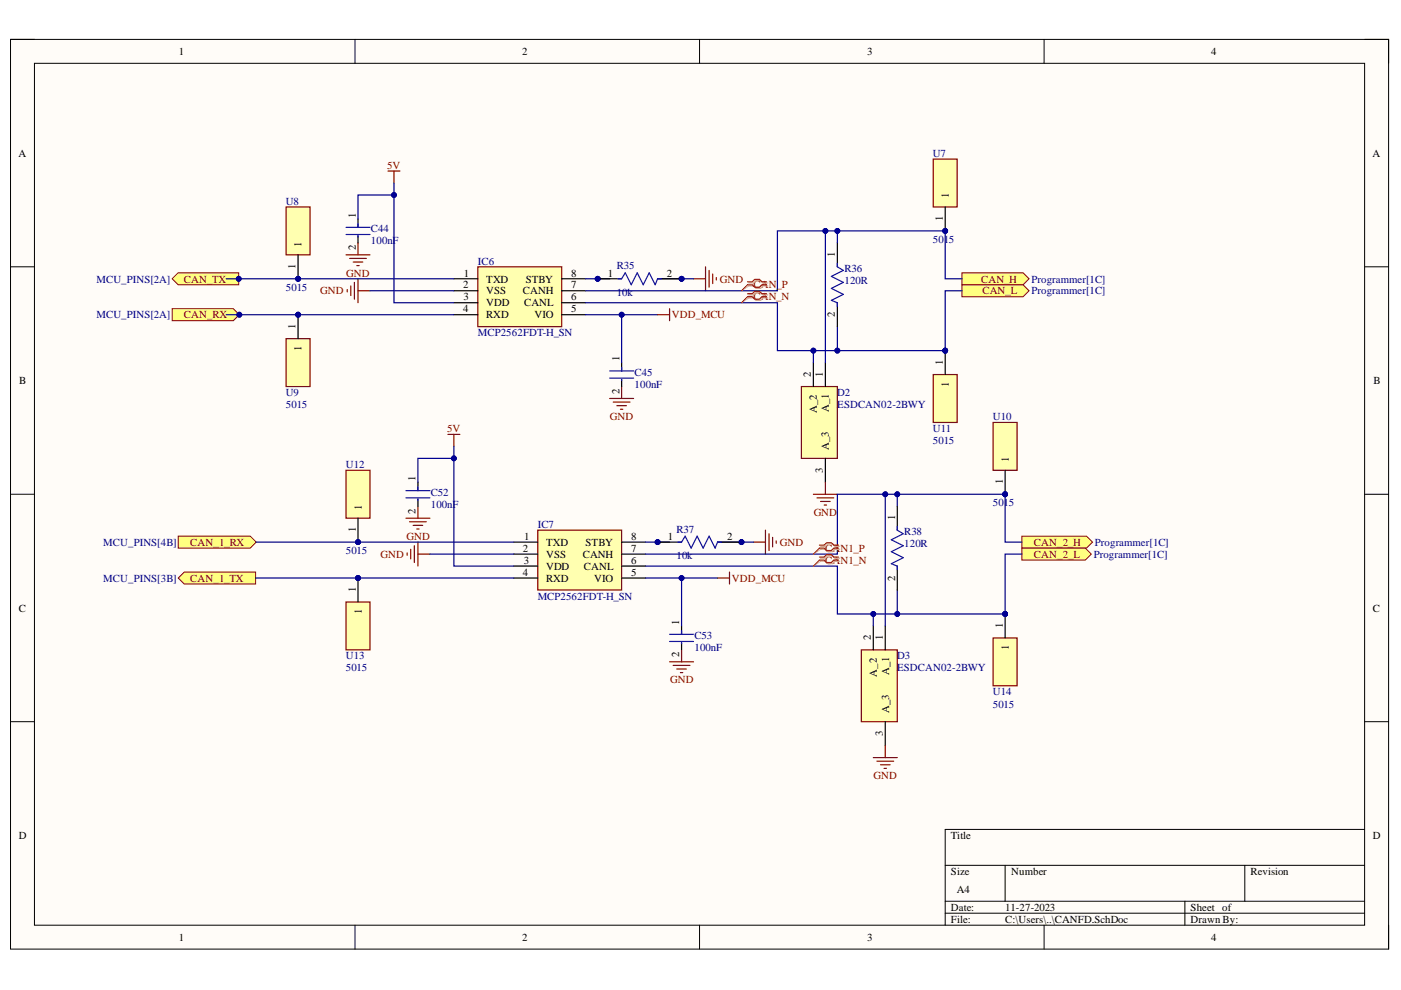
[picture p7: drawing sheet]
<svg xmlns="http://www.w3.org/2000/svg" width="297mm" height="210mm" viewBox="0 0 297 210" stroke-linecap="round" stroke-linejoin="round" font-family="sans-serif">
<defs><g id="words">
<g font-size="2.3">
<text x="37.9" y="11.7">1</text>
<text x="110.7" y="11.7">2</text>
<text x="183.9" y="11.7">3</text>
<text x="256.8" y="11.7">4</text>
<text x="3.9" y="33.3">A</text>
<text x="291" y="33.3">A</text>
<text x="75.4" y="46.1" transform="rotate(-90 75.4 46.1)">1</text>
<text x="199.9" y="46.8" transform="rotate(-90 199.9 46.8)">1</text>
<text x="201.2" y="42.1" transform="rotate(-90 201.2 42.1)">1</text>
<text x="63.9" y="52.3" transform="rotate(-90 63.9 52.3)">1</text>
<text x="75.4" y="53.1" transform="rotate(-90 75.4 53.1)">2</text>
<text x="62.7" y="56.9" transform="rotate(-90 62.7 56.9)">1</text>
<text x="98.4" y="58.6">1</text>
<text x="103.1" y="59.9">TXD</text>
<text x="111.5" y="59.9">STBY</text>
<text x="121.1" y="58.6">8</text>
<text x="128.9" y="58.6">1</text>
<text x="141.4" y="58.6">2</text>
<text x="177" y="54.6" transform="rotate(-90 177 54.6)">1</text>
<text x="98.2" y="61.2">2</text>
<text x="98.3" y="63.7">3</text>
<text x="103.1" y="62.4">VSS</text>
<text x="103.1" y="65">VDD</text>
<text x="110.9" y="62.4">CANH</text>
<text x="111.1" y="65">CANL</text>
<text x="121.1" y="61.2">7</text>
<text x="121.1" y="63.7">6</text>
<text x="62.7" y="69.8" transform="rotate(-90 62.7 69.8)">1</text>
<text x="98.2" y="66.2">4</text>
<text x="103.1" y="67.5">RXD</text>
<text x="113.3" y="67.5">VIO</text>
<text x="121.1" y="66.2">5</text>
<text x="177" y="67.2" transform="rotate(-90 177 67.2)">2</text>
<text x="63.9" y="74.4" transform="rotate(-90 63.9 74.4)">1</text>
<text x="131.3" y="76.6" transform="rotate(-90 131.3 76.6)">1</text>
<text x="199.9" y="77.4" transform="rotate(-90 199.9 77.4)">1</text>
<text x="4.1" y="81.4">B</text>
<text x="131.3" y="83.5" transform="rotate(-90 131.3 83.5)">2</text>
<text x="171.9" y="79.9" transform="rotate(-90 171.9 79.9)">2</text>
<text x="174.5" y="79.9" transform="rotate(-90 174.5 79.9)">1</text>
<text x="201.2" y="82" transform="rotate(-90 201.2 82)">1</text>
<text x="291.2" y="81.4">B</text>
<text x="173.2" y="87.6" transform="rotate(-90 173.2 87.6)">A_2</text>
<text x="175.7" y="87.4" transform="rotate(-90 175.7 87.4)">A_1</text>
<text x="175.7" y="95.4" transform="rotate(-90 175.7 95.4)">A_3</text>
<text x="88.1" y="102" transform="rotate(-90 88.1 102)">1</text>
<text x="174.5" y="100.2" transform="rotate(-90 174.5 100.2)">3</text>
<text x="213.9" y="97.9" transform="rotate(-90 213.9 97.9)">1</text>
<text x="212.6" y="102.6" transform="rotate(-90 212.6 102.6)">1</text>
<text x="75.4" y="112.8" transform="rotate(-90 75.4 112.8)">1</text>
<text x="76.7" y="108.1" transform="rotate(-90 76.7 108.1)">1</text>
<text x="88.1" y="108.9" transform="rotate(-90 88.1 108.9)">2</text>
<text x="189.8" y="110.3" transform="rotate(-90 189.8 110.3)">1</text>
<text x="110.9" y="117">2</text>
<text x="111" y="119.5">3</text>
<text x="111.1" y="114.5">1</text>
<text x="115.8" y="115.7">TXD</text>
<text x="115.8" y="118.3">VSS</text>
<text x="123.6" y="118.3">CANH</text>
<text x="124.1" y="115.7">STBY</text>
<text x="133.8" y="114.5">8</text>
<text x="133.8" y="117">7</text>
<text x="133.8" y="119.5">6</text>
<text x="141.6" y="114.5">1</text>
<text x="154.2" y="114.5">2</text>
<text x="75.4" y="125.6" transform="rotate(-90 75.4 125.6)">1</text>
<text x="110.9" y="122.1">4</text>
<text x="115.8" y="120.8">VDD</text>
<text x="115.8" y="123.3">RXD</text>
<text x="123.8" y="120.8">CANL</text>
<text x="126" y="123.3">VIO</text>
<text x="133.8" y="122.1">5</text>
<text x="189.8" y="123.1" transform="rotate(-90 189.8 123.1)">2</text>
<text x="4" y="129.7">C</text>
<text x="76.7" y="130.3" transform="rotate(-90 76.7 130.3)">1</text>
<text x="291.1" y="129.7">C</text>
<text x="144" y="132.5" transform="rotate(-90 144 132.5)">1</text>
<text x="184.6" y="135.8" transform="rotate(-90 184.6 135.8)">2</text>
<text x="187.2" y="135.8" transform="rotate(-90 187.2 135.8)">1</text>
<text x="212.6" y="133.2" transform="rotate(-90 212.6 133.2)">1</text>
<text x="213.9" y="137.9" transform="rotate(-90 213.9 137.9)">1</text>
<text x="144" y="139.3" transform="rotate(-90 144 139.3)">2</text>
<text x="185.9" y="143.4" transform="rotate(-90 185.9 143.4)">A_2</text>
<text x="188.5" y="143.2" transform="rotate(-90 188.5 143.2)">A_1</text>
<text x="188.5" y="151.2" transform="rotate(-90 188.5 151.2)">A_3</text>
<text x="187.2" y="156" transform="rotate(-90 187.2 156)">3</text>
<text x="4" y="177.9">D</text>
<text x="201.6" y="177.9">Title</text>
<text x="291.1" y="177.9">D</text>
<text x="201.6" y="185.5">Size</text>
<text x="214.4" y="185.5">Number</text>
<text x="265.1" y="185.5">Revision</text>
<text x="202.9" y="189.3">A4</text>
<text x="201.6" y="193.1">Date:</text>
<text x="201.6" y="195.7">File:</text>
<text x="213.1" y="193.1">11-27-2023</text>
<text x="213.1" y="195.7">C:\Users\..\CANFD.SchDoc</text>
<text x="252.4" y="193.1">Sheet of</text>
<text x="252.4" y="195.7">Drawn By:</text>
<text x="37.9" y="199.5">1</text>
<text x="110.7" y="199.5">2</text>
<text x="183.9" y="199.5">3</text>
<text x="256.8" y="199.5">4</text>
</g>
<g font-size="2.3" fill="#800000">
<text x="82.1" y="35.8">5V</text>
<text x="39" y="59.9">CAN_TX</text>
<text x="73.4" y="58.6">GND</text>
<text x="152.6" y="59.9">GND</text>
<text x="208" y="59.9">CAN_H</text>
<text x="67.9" y="62.4">GND</text>
<text x="159.8" y="61.2">CAN_P</text>
<text x="159.8" y="63.7">CAN_N</text>
<text x="208.3" y="62.4">CAN_L</text>
<text x="39" y="67.5">CAN_RX</text>
<text x="142.4" y="67.5">VDD_MCU</text>
<text x="129.3" y="89.1">GND</text>
<text x="94.8" y="91.7">5V</text>
<text x="172.5" y="109.4">GND</text>
<text x="40.3" y="115.7">CAN_1_RX</text>
<text x="80.7" y="118.3">GND</text>
<text x="86.2" y="114.5">GND</text>
<text x="165.3" y="115.7">GND</text>
<text x="175" y="117">CA</text>
<text x="175" y="119.5">CAN1_N</text>
<text x="178.2" y="117">N1_P</text>
<text x="219.2" y="115.7">CAN_2_H</text>
<text x="219.2" y="118.3">CAN_2_L</text>
<text x="40.3" y="123.3">CAN_1_TX</text>
<text x="155.2" y="123.3">VDD_MCU</text>
<text x="142.1" y="144.9">GND</text>
<text x="185.2" y="165.2">GND</text>
</g>
<g font-size="2.3" fill="#000080">
<text x="197.8" y="33.3">U7</text>
<text x="60.6" y="43.4">U8</text>
<text x="78.7" y="49.3">C44</text>
<text x="78.7" y="51.8">100nF</text>
<text x="197.8" y="51.5">5015</text>
<text x="20.5" y="59.9">MCU_PINS[2A]</text>
<text x="101.3" y="56.1">IC6</text>
<text x="130.7" y="57.1">R35</text>
<text x="179" y="57.6">R36</text>
<text x="218.7" y="59.9">Programmer[1C]</text>
<text x="60.6" y="61.7">5015</text>
<text x="130.7" y="62.7">10k</text>
<text x="179" y="60.2">120R</text>
<text x="218.7" y="62.4">Programmer[1C]</text>
<text x="20.5" y="67.5">MCU_PINS[2A]</text>
<text x="101.3" y="71.3">MCP2562FDT-H_SN</text>
<text x="60.6" y="84">U9</text>
<text x="134.6" y="79.7">C45</text>
<text x="134.6" y="82.2">100nF</text>
<text x="177.5" y="84">D2</text>
<text x="60.6" y="86.5">5015</text>
<text x="177.5" y="86.5">ESDCAN02-2BWY</text>
<text x="210.5" y="89.1">U10</text>
<text x="197.8" y="91.7">U11</text>
<text x="197.8" y="94.2">5015</text>
<text x="73.3" y="99.3">U12</text>
<text x="91.3" y="105.1">C52</text>
<text x="91.3" y="107.6">100nF</text>
<text x="210.5" y="107.4">5015</text>
<text x="114" y="111.9">IC7</text>
<text x="143.4" y="113">R37</text>
<text x="191.7" y="113.5">R38</text>
<text x="21.9" y="115.7">MCU_PINS[4B]</text>
<text x="73.3" y="117.5">5015</text>
<text x="143.4" y="118.5">10k</text>
<text x="191.7" y="116">120R</text>
<text x="231.9" y="118.3">Programmer[1C]</text>
<text x="232.1" y="115.7">Programmer[1C]</text>
<text x="21.9" y="123.3">MCU_PINS[3B]</text>
<text x="114" y="127.1">MCP2562FDT-H_SN</text>
<text x="147.2" y="135.5">C53</text>
<text x="73.3" y="139.8">U13</text>
<text x="73.3" y="142.4">5015</text>
<text x="147.2" y="138">100nF</text>
<text x="190.2" y="139.8">D3</text>
<text x="190.2" y="142.4">ESDCAN02-2BWY</text>
<text x="210.5" y="147.4">U14</text>
<text x="210.5" y="150">5015</text>
</g>
</g></defs>
<path d="M2.2 8.4h292.2v192.8h-292.2z" fill-rule="evenodd" fill="#fffcf8"/>
<path d="M2.2 8.4h292.2v192.8h-292.2z" fill="none" stroke="#000" stroke-width=".21"/>
<path d="M7.3 13.4h282v182.8h-282z" fill-rule="evenodd" fill="#fffcf8"/>
<g fill="none" stroke="#000" stroke-width=".21">
<path d="M2.2 8.3h5.1M7.3 13.4h282v182.8h-282zM75.3 8.3v5.1M148.3 8.3v5.1M221.4 8.4v5M289.3 8.4h5.1v5M2.2 56.6h5.1M289.3 56.6h5.1M2.2 104.8h5.1M289.3 104.8h5.1M2.2 153h5.1M289.3 153h5.1"/>
<path d="M289.3 175.9h-88.9v20.3M75.3 196.2v5M148.3 196.2v5M200.4 183.5h88.9M200.4 191.1h88.9M200.4 193.6h88.9M213.1 183.5v7.6M221.4 196.2v5M251.2 191.1v5.1M263.9 183.5v7.6M294.4 196.2v5"/>
</g>
<path d="M101.3 56.6h17.8v12.7h-17.8z" fill-rule="evenodd" fill="#ffffb0"/>
<path d="M101.3 56.6h17.8v12.7h-17.8z" fill="none" stroke="#800000" stroke-width=".25"/>
<path d="M96.2 59.1h5.1M119.1 59.1h5.1M96.2 61.6h5.1M96.2 64.2h5.1M96.2 66.7h5.1M119.1 61.6h5.1M119.1 64.2h5.1M119.1 66.7h5.1" fill="none" stroke="#000" stroke-width=".25"/>
<path d="M36.5 59.1l1.3-1.3h12.8v2.6h-12.8z" fill-rule="evenodd" fill="#ffff80"/>
<path d="M36.5 59.1l1.3-1.3h12.8v2.6h-12.8z" fill="none" stroke="#800000" stroke-width=".21"/>
<circle cx="50.6" cy="59.1" r=".51" fill="#000080"/>
<circle cx="50.6" cy="59.1" r=".51" fill="none" stroke="#000080" stroke-width=".21"/>
<path d="M36.5 65.5h13l1.2 1.2-1.2 1.3h-13z" fill-rule="evenodd" fill="#ffff80"/>
<path d="M36.5 65.5h13l1.2 1.2-1.2 1.3h-13z" fill="none" stroke="#800000" stroke-width=".21"/>
<circle cx="50.7" cy="66.7" r=".51" fill="#000080"/>
<circle cx="50.7" cy="66.7" r=".51" fill="none" stroke="#000080" stroke-width=".21"/>
<g fill="none" stroke="#800000" stroke-width=".25">
<path d="M82.3 36.3h2.5M83.5 36.3v2.5M75.1 59.9v3.5M75.9 59.1v5.1M147 59.1h2.6M149.6 56.6v5M150.3 57.3v3.6M151.1 58.1v2M151.9 58.9v.5M73.6 61.4v.5M74.4 60.6v2.1M75.9 61.6h2.5"/>
<path d="M129.3 84.5h5M130 85.2h3.6M130.8 86h2M131.5 86.8h.6M131.8 82v2.5"/>
</g>
<path d="M169.9 82h7.6v15.2h-7.6z" fill-rule="evenodd" fill="#ffffb0"/>
<path d="M169.9 82h7.6v15.2h-7.6zM172.4 104.8h5.1M173.2 105.6h3.6M174 106.3h2M174.7 107.1h.6M175 102.3v2.5" fill="none" stroke="#800000" stroke-width=".25"/>
<path d="M172.4 76.9v5.1M175 76.9v5.1M175 97.2v5.1" fill="none" stroke="#000" stroke-width=".25"/>
<circle cx="200.4" cy="49" r=".51" fill="#000080"/>
<circle cx="200.4" cy="49" r=".51" fill="none" stroke="#000080" stroke-width=".21"/>
<path d="M197.9 33.7h5v10.2h-5z" fill-rule="evenodd" fill="#ffffb0"/>
<path d="M197.9 33.7h5v10.2h-5z" fill="none" stroke="#800000" stroke-width=".25"/>
<path d="M200.4 43.9v5.1" fill="none" stroke="#000" stroke-width=".25"/>
<circle cx="200.4" cy="49" r=".51" fill="#000080"/>
<circle cx="200.4" cy="49" r=".51" fill="none" stroke="#000080" stroke-width=".21"/>
<circle cx="200.4" cy="74.3" r=".51" fill="#000080"/>
<circle cx="200.4" cy="74.3" r=".51" fill="none" stroke="#000080" stroke-width=".21"/>
<path d="M197.9 79.4h5v10.2h-5z" fill-rule="evenodd" fill="#ffffb0"/>
<path d="M197.9 79.4h5v10.2h-5z" fill="none" stroke="#800000" stroke-width=".25"/>
<path d="M200.4 74.3v5.1" fill="none" stroke="#000" stroke-width=".25"/>
<circle cx="200.4" cy="74.3" r=".51" fill="#000080"/>
<circle cx="200.4" cy="74.3" r=".51" fill="none" stroke="#000080" stroke-width=".21"/>
<circle cx="63.2" cy="59.1" r=".51" fill="#000080"/>
<circle cx="63.2" cy="59.1" r=".51" fill="none" stroke="#000080" stroke-width=".21"/>
<path d="M60.7 43.9h5v10.1h-5z" fill-rule="evenodd" fill="#ffffb0"/>
<path d="M60.7 43.9h5v10.1h-5z" fill="none" stroke="#800000" stroke-width=".25"/>
<path d="M63.2 54v5.1" fill="none" stroke="#000" stroke-width=".25"/>
<circle cx="63.2" cy="59.1" r=".51" fill="#000080"/>
<circle cx="63.2" cy="59.1" r=".51" fill="none" stroke="#000080" stroke-width=".21"/>
<circle cx="63.2" cy="66.7" r=".51" fill="#000080"/>
<circle cx="63.2" cy="66.7" r=".51" fill="none" stroke="#000080" stroke-width=".21"/>
<path d="M60.7 71.8h5v10.2h-5z" fill-rule="evenodd" fill="#ffffb0"/>
<path d="M60.7 71.8h5v10.2h-5z" fill="none" stroke="#800000" stroke-width=".25"/>
<path d="M63.2 66.7v5.1" fill="none" stroke="#000" stroke-width=".25"/>
<circle cx="63.2" cy="66.7" r=".51" fill="#000080"/>
<circle cx="63.2" cy="66.7" r=".51" fill="none" stroke="#000080" stroke-width=".21"/>
<path d="M73.4 54h5M74.1 54.8h3.6M74.9 55.6h2M75.6 56.3h.6M75.9 51.5v2.5" fill="none" stroke="#800000" stroke-width=".25"/>
<path d="M37.8 122.6l1.3-1.3h15.1v2.5h-15.1z" fill-rule="evenodd" fill="#ffff80"/>
<path d="M37.8 122.6l1.3-1.3h15.1v2.5h-15.1z" fill="none" stroke="#800000" stroke-width=".21"/>
<path d="M37.8 113.7h15.3l1.2 1.2-1.2 1.3h-15.3z" fill-rule="evenodd" fill="#ffff80"/>
<path d="M37.8 113.7h15.3l1.2 1.2-1.2 1.3h-15.3z" fill="none" stroke="#800000" stroke-width=".21"/>
<path d="M114 112.4h17.8v12.7h-17.8z" fill-rule="evenodd" fill="#ffffb0"/>
<g fill="none" stroke="#800000" stroke-width=".25">
<path d="M95 92.1h2.5M96.2 92.1v2.5M86.3 117.2v.5M87.1 116.5v2M87.8 115.7v3.6M88.6 114.9v5.1M88.6 117.5h2.6M114 112.4h17.8v12.7h-17.8zM159.7 114.9h2.6M162.3 112.4v5.1M163.1 113.2v3.5M163.8 113.9v2.1"/>
<path d="M164.6 114.7v.5M144.5 137.8v2.5M142 140.3h5M142.7 141.1h3.6M143.5 141.8h2M144.3 142.6h.5"/>
</g>
<path d="M108.9 114.9h5.1M108.9 117.5h5.1M131.8 114.9h5.1M131.8 117.5h5.1M108.9 120h5.1M108.9 122.6h5.1M131.8 120h5.1M131.8 122.6h5.1" fill="none" stroke="#000" stroke-width=".25"/>
<path d="M182.6 137.8h7.6v15.2h-7.6z" fill-rule="evenodd" fill="#ffffb0"/>
<path d="M182.6 137.8h7.6v15.2h-7.6zM187.7 158.1v2.5M185.2 160.6h5M185.9 161.4h3.6M186.7 162.2h2M187.4 162.9h.5" fill="none" stroke="#800000" stroke-width=".25"/>
<path d="M185.2 132.7v5.1M187.7 132.7v5.1M187.7 153v5.1" fill="none" stroke="#000" stroke-width=".25"/>
<circle cx="213.1" cy="104.8" r=".51" fill="#000080"/>
<circle cx="213.1" cy="104.8" r=".51" fill="none" stroke="#000080" stroke-width=".21"/>
<path d="M210.6 89.6h5v10.1h-5z" fill-rule="evenodd" fill="#ffffb0"/>
<path d="M210.6 89.6h5v10.1h-5z" fill="none" stroke="#800000" stroke-width=".25"/>
<path d="M213.1 99.7v5.1" fill="none" stroke="#000" stroke-width=".25"/>
<circle cx="213.1" cy="104.8" r=".51" fill="#000080"/>
<circle cx="213.1" cy="104.8" r=".51" fill="none" stroke="#000080" stroke-width=".21"/>
<circle cx="213.1" cy="130.2" r=".51" fill="#000080"/>
<circle cx="213.1" cy="130.2" r=".51" fill="none" stroke="#000080" stroke-width=".21"/>
<path d="M210.6 135.3h5v10.1h-5z" fill-rule="evenodd" fill="#ffffb0"/>
<path d="M210.6 135.3h5v10.1h-5z" fill="none" stroke="#800000" stroke-width=".25"/>
<path d="M213.1 130.2v5.1" fill="none" stroke="#000" stroke-width=".25"/>
<circle cx="213.1" cy="130.2" r=".51" fill="#000080"/>
<circle cx="213.1" cy="130.2" r=".51" fill="none" stroke="#000080" stroke-width=".21"/>
<circle cx="75.9" cy="114.9" r=".51" fill="#000080"/>
<circle cx="75.9" cy="114.9" r=".51" fill="none" stroke="#000080" stroke-width=".21"/>
<path d="M73.4 99.7h5v10.2h-5z" fill-rule="evenodd" fill="#ffffb0"/>
<path d="M73.4 99.7h5v10.2h-5z" fill="none" stroke="#800000" stroke-width=".25"/>
<path d="M75.9 109.9v5" fill="none" stroke="#000" stroke-width=".25"/>
<circle cx="75.9" cy="114.9" r=".51" fill="#000080"/>
<circle cx="75.9" cy="114.9" r=".51" fill="none" stroke="#000080" stroke-width=".21"/>
<circle cx="75.9" cy="122.6" r=".51" fill="#000080"/>
<circle cx="75.9" cy="122.6" r=".51" fill="none" stroke="#000080" stroke-width=".21"/>
<path d="M73.4 127.6h5v10.2h-5z" fill-rule="evenodd" fill="#ffffb0"/>
<path d="M73.4 127.6h5v10.2h-5z" fill="none" stroke="#800000" stroke-width=".25"/>
<path d="M75.9 122.6v5" fill="none" stroke="#000" stroke-width=".25"/>
<circle cx="75.9" cy="122.6" r=".51" fill="#000080"/>
<circle cx="75.9" cy="122.6" r=".51" fill="none" stroke="#000080" stroke-width=".21"/>
<path d="M86.1 109.9h5.1M86.8 110.6h3.6M87.6 111.4h2M88.4 112.2h.5M88.6 107.3v2.6" fill="none" stroke="#800000" stroke-width=".25"/>
<path d="M204 57.8h12.9l1.3 1.3-1.3 1.3h-12.9z" fill-rule="evenodd" fill="#ffff80"/>
<path d="M204 57.8h12.9l1.3 1.3-1.3 1.3h-12.9z" fill="none" stroke="#800000" stroke-width=".21"/>
<path d="M204 60.4h12.9l1.3 1.3-1.3 1.2h-12.9z" fill-rule="evenodd" fill="#ffff80"/>
<path d="M204 60.4h12.9l1.3 1.3-1.3 1.2h-12.9z" fill="none" stroke="#800000" stroke-width=".21"/>
<path d="M216.7 113.7h13.7l1.2 1.2-1.2 1.3h-13.7z" fill-rule="evenodd" fill="#ffff80"/>
<path d="M216.7 113.7h13.7l1.2 1.2-1.2 1.3h-13.7z" fill="none" stroke="#800000" stroke-width=".21"/>
<path d="M216.7 116.2h13.4l1.3 1.3-1.3 1.2h-13.4z" fill-rule="evenodd" fill="#ffff80"/>
<path d="M216.7 116.2h13.4l1.3 1.3-1.3 1.2h-13.4z" fill="none" stroke="#800000" stroke-width=".21"/>
<path d="M75.9 46.4v1.8M75.9 50v1.5" fill="none" stroke="#000" stroke-width=".25"/>
<path d="M73.4 48.2h5M73.4 49.7h5M75.9 47.4v.8M75.9 50v.2" fill="none" stroke="#00f" stroke-width=".25"/>
<path d="M48 59.1h48.2" fill="none" stroke="#000080" stroke-width=".25"/>
<circle cx="50.6" cy="59.1" r=".51" fill="#000080"/>
<circle cx="50.6" cy="59.1" r=".51" fill="none" stroke="#000080" stroke-width=".21"/>
<circle cx="63.2" cy="59.1" r=".51" fill="#000080"/>
<circle cx="63.2" cy="59.1" r=".51" fill="none" stroke="#000080" stroke-width=".21"/>
<path d="M83.5 38.8v25.4h12.7" fill="none" stroke="#000080" stroke-width=".25"/>
<circle cx="83.5" cy="41.3" r=".51" fill="#000080"/>
<circle cx="83.5" cy="41.3" r=".51" fill="none" stroke="#000080" stroke-width=".21"/>
<path d="M124.2 59.1h5.1M78.4 61.6h17.8" fill="none" stroke="#000080" stroke-width=".25"/>
<circle cx="126.7" cy="59.1" r=".51" fill="#000080"/>
<circle cx="126.7" cy="59.1" r=".51" fill="none" stroke="#000080" stroke-width=".21"/>
<path d="M124.2 66.7h15.2" fill="none" stroke="#000080" stroke-width=".25"/>
<circle cx="131.8" cy="66.7" r=".51" fill="#000080"/>
<circle cx="131.8" cy="66.7" r=".51" fill="none" stroke="#000080" stroke-width=".21"/>
<path d="M124.2 64.2h40.6v10.1h12.7v-5" fill="none" stroke="#000080" stroke-width=".25"/>
<circle cx="177.5" cy="74.3" r=".51" fill="#000080"/>
<circle cx="177.5" cy="74.3" r=".51" fill="none" stroke="#000080" stroke-width=".21"/>
<circle cx="172.5" cy="74.3" r=".51" fill="#000080"/>
<circle cx="172.5" cy="74.3" r=".51" fill="none" stroke="#000080" stroke-width=".21"/>
<path d="M175 49v27.9" fill="none" stroke="#000080" stroke-width=".25"/>
<circle cx="175" cy="49" r=".51" fill="#000080"/>
<circle cx="175" cy="49" r=".51" fill="none" stroke="#000080" stroke-width=".21"/>
<path d="M172.4 74.3v2.6" fill="none" stroke="#000080" stroke-width=".25"/>
<circle cx="172.5" cy="74.3" r=".51" fill="#000080"/>
<circle cx="172.5" cy="74.3" r=".51" fill="none" stroke="#000080" stroke-width=".21"/>
<path d="M177.5 74.3h22.9" fill="none" stroke="#000080" stroke-width=".25"/>
<circle cx="177.5" cy="74.3" r=".51" fill="#000080"/>
<circle cx="177.5" cy="74.3" r=".51" fill="none" stroke="#000080" stroke-width=".21"/>
<circle cx="200.4" cy="74.3" r=".51" fill="#000080"/>
<circle cx="200.4" cy="74.3" r=".51" fill="none" stroke="#000080" stroke-width=".21"/>
<path d="M48 66.7h48.2" fill="none" stroke="#000080" stroke-width=".25"/>
<circle cx="50.7" cy="66.7" r=".51" fill="#000080"/>
<circle cx="50.7" cy="66.7" r=".51" fill="none" stroke="#000080" stroke-width=".21"/>
<circle cx="63.2" cy="66.7" r=".51" fill="#000080"/>
<circle cx="63.2" cy="66.7" r=".51" fill="none" stroke="#000080" stroke-width=".21"/>
<path d="M96.2 94.6v25.4h12.7" fill="none" stroke="#000080" stroke-width=".25"/>
<circle cx="96.2" cy="97.2" r=".51" fill="#000080"/>
<circle cx="96.2" cy="97.2" r=".51" fill="none" stroke="#000080" stroke-width=".21"/>
<path d="M91.2 117.5h17.7M136.9 114.9h5.1" fill="none" stroke="#000080" stroke-width=".25"/>
<circle cx="139.4" cy="114.9" r=".51" fill="#000080"/>
<circle cx="139.4" cy="114.9" r=".51" fill="none" stroke="#000080" stroke-width=".21"/>
<path d="M136.9 122.6h15.2" fill="none" stroke="#000080" stroke-width=".25"/>
<circle cx="144.5" cy="122.6" r=".51" fill="#000080"/>
<circle cx="144.5" cy="122.6" r=".51" fill="none" stroke="#000080" stroke-width=".21"/>
<path d="M136.9 120h40.6v10.2h12.7v-5.1" fill="none" stroke="#000080" stroke-width=".25"/>
<circle cx="190.2" cy="130.2" r=".51" fill="#000080"/>
<circle cx="190.2" cy="130.2" r=".51" fill="none" stroke="#000080" stroke-width=".21"/>
<circle cx="185.2" cy="130.2" r=".51" fill="#000080"/>
<circle cx="185.2" cy="130.2" r=".51" fill="none" stroke="#000080" stroke-width=".21"/>
<path d="M187.7 104.8v27.9" fill="none" stroke="#000080" stroke-width=".25"/>
<circle cx="187.7" cy="104.8" r=".51" fill="#000080"/>
<circle cx="187.7" cy="104.8" r=".51" fill="none" stroke="#000080" stroke-width=".21"/>
<path d="M185.2 130.2v2.5" fill="none" stroke="#000080" stroke-width=".25"/>
<circle cx="185.2" cy="130.2" r=".51" fill="#000080"/>
<circle cx="185.2" cy="130.2" r=".51" fill="none" stroke="#000080" stroke-width=".21"/>
<path d="M213.1 104.8h-35.6v12.7h-40.6" fill="none" stroke="#000080" stroke-width=".25"/>
<circle cx="187.7" cy="104.8" r=".51" fill="#000080"/>
<circle cx="187.7" cy="104.8" r=".51" fill="none" stroke="#000080" stroke-width=".21"/>
<circle cx="190.2" cy="104.8" r=".51" fill="#000080"/>
<circle cx="190.2" cy="104.8" r=".51" fill="none" stroke="#000080" stroke-width=".21"/>
<circle cx="213.1" cy="104.8" r=".51" fill="#000080"/>
<circle cx="213.1" cy="104.8" r=".51" fill="none" stroke="#000080" stroke-width=".21"/>
<path d="M190.2 130.2h22.9" fill="none" stroke="#000080" stroke-width=".25"/>
<circle cx="190.2" cy="130.2" r=".51" fill="#000080"/>
<circle cx="190.2" cy="130.2" r=".51" fill="none" stroke="#000080" stroke-width=".21"/>
<circle cx="213.1" cy="130.2" r=".51" fill="#000080"/>
<circle cx="213.1" cy="130.2" r=".51" fill="none" stroke="#000080" stroke-width=".21"/>
<path d="M213.1 104.8v10.1h3.6" fill="none" stroke="#000080" stroke-width=".25"/>
<circle cx="213.1" cy="104.8" r=".51" fill="#000080"/>
<circle cx="213.1" cy="104.8" r=".51" fill="none" stroke="#000080" stroke-width=".21"/>
<path d="M216.7 117.5h-3.6v12.7" fill="none" stroke="#000080" stroke-width=".25"/>
<circle cx="213.1" cy="130.2" r=".51" fill="#000080"/>
<circle cx="213.1" cy="130.2" r=".51" fill="none" stroke="#000080" stroke-width=".21"/>
<path d="M54.3 114.9h54.6" fill="none" stroke="#000080" stroke-width=".25"/>
<circle cx="75.9" cy="114.9" r=".51" fill="#000080"/>
<circle cx="75.9" cy="114.9" r=".51" fill="none" stroke="#000080" stroke-width=".21"/>
<path d="M54.2 122.6h54.7" fill="none" stroke="#000080" stroke-width=".25"/>
<circle cx="75.9" cy="122.6" r=".51" fill="#000080"/>
<circle cx="75.9" cy="122.6" r=".51" fill="none" stroke="#000080" stroke-width=".21"/>
<path d="M204 59.1h-3.6v-10.1h-35.6v12.7h-40.6" fill="none" stroke="#000080" stroke-width=".25"/>
<circle cx="175" cy="49" r=".51" fill="#000080"/>
<circle cx="175" cy="49" r=".51" fill="none" stroke="#000080" stroke-width=".21"/>
<circle cx="177.5" cy="49" r=".51" fill="#000080"/>
<circle cx="177.5" cy="49" r=".51" fill="none" stroke="#000080" stroke-width=".21"/>
<circle cx="200.4" cy="49" r=".51" fill="#000080"/>
<circle cx="200.4" cy="49" r=".51" fill="none" stroke="#000080" stroke-width=".21"/>
<path d="M204 61.7h-3.6v12.6" fill="none" stroke="#000080" stroke-width=".25"/>
<circle cx="200.4" cy="74.3" r=".51" fill="#000080"/>
<circle cx="200.4" cy="74.3" r=".51" fill="none" stroke="#000080" stroke-width=".21"/>
<path d="M139.4 59.1h7.6" fill="none" stroke="#000080" stroke-width=".25"/>
<circle cx="144.5" cy="59.1" r=".51" fill="#000080"/>
<circle cx="144.5" cy="59.1" r=".51" fill="none" stroke="#000080" stroke-width=".21"/>
<path d="M83.5 41.3h-7.6v5.1" fill="none" stroke="#000080" stroke-width=".25"/>
<circle cx="83.5" cy="41.3" r=".51" fill="#000080"/>
<circle cx="83.5" cy="41.3" r=".51" fill="none" stroke="#000080" stroke-width=".21"/>
<path d="M131.8 76.9v1.8M131.8 80.4v1.6" fill="none" stroke="#000" stroke-width=".25"/>
<path d="M129.3 78.7h5M131.8 77.9v.8M129.3 80.2h5M131.8 80.4v.3" fill="none" stroke="#00f" stroke-width=".25"/>
<path d="M131.8 66.7v10.2" fill="none" stroke="#000080" stroke-width=".25"/>
<circle cx="131.8" cy="66.7" r=".51" fill="#000080"/>
<circle cx="131.8" cy="66.7" r=".51" fill="none" stroke="#000080" stroke-width=".21"/>
<path d="M88.6 102.3v1.7M88.6 105.8v1.5" fill="none" stroke="#000" stroke-width=".25"/>
<path d="M86.1 104h5.1M86.1 105.6h5.1M88.6 103.3v.7M88.6 105.8v.3" fill="none" stroke="#00f" stroke-width=".25"/>
<path d="M152.1 114.9h7.6" fill="none" stroke="#000080" stroke-width=".25"/>
<circle cx="157.2" cy="114.9" r=".51" fill="#000080"/>
<circle cx="157.2" cy="114.9" r=".51" fill="none" stroke="#000080" stroke-width=".21"/>
<path d="M144.5 132.7v1.8M144.5 136.3v1.5" fill="none" stroke="#000" stroke-width=".25"/>
<path d="M142 134.5h5M142 136h5M144.5 133.7v.8M144.5 136.3v.2" fill="none" stroke="#00f" stroke-width=".25"/>
<path d="M96.2 97.2h-7.6v5.1" fill="none" stroke="#000080" stroke-width=".25"/>
<circle cx="96.2" cy="97.2" r=".51" fill="#000080"/>
<circle cx="96.2" cy="97.2" r=".51" fill="none" stroke="#000080" stroke-width=".21"/>
<path d="M144.5 122.6v10.1" fill="none" stroke="#000080" stroke-width=".25"/>
<circle cx="144.5" cy="122.6" r=".51" fill="#000080"/>
<circle cx="144.5" cy="122.6" r=".51" fill="none" stroke="#000080" stroke-width=".21"/>
<circle cx="126.7" cy="59.1" r=".51" fill="#000080"/>
<circle cx="126.7" cy="59.1" r=".51" fill="none" stroke="#000080" stroke-width=".21"/>
<circle cx="144.5" cy="59.1" r=".51" fill="#000080"/>
<circle cx="144.5" cy="59.1" r=".51" fill="none" stroke="#000080" stroke-width=".21"/>
<path d="M126.7 59.1h5.1" fill="none" stroke="#000" stroke-width=".25"/>
<circle cx="126.7" cy="59.1" r=".51" fill="#000080"/>
<circle cx="126.7" cy="59.1" r=".51" fill="none" stroke="#000080" stroke-width=".21"/>
<path d="M139.4 59.1h5.1" fill="none" stroke="#000" stroke-width=".25"/>
<circle cx="144.5" cy="59.1" r=".51" fill="#000080"/>
<circle cx="144.5" cy="59.1" r=".51" fill="none" stroke="#000080" stroke-width=".21"/>
<path d="M131 59.1h.8l.8-1.3 1.2 2.6 1.3-2.6 1.3 2.6 1.2-2.6 1.3 2.6 .5-1.3h.8" fill="none" stroke="#00f" stroke-width=".25"/>
<circle cx="139.4" cy="114.9" r=".51" fill="#000080"/>
<circle cx="139.4" cy="114.9" r=".51" fill="none" stroke="#000080" stroke-width=".21"/>
<circle cx="157.2" cy="114.9" r=".51" fill="#000080"/>
<circle cx="157.2" cy="114.9" r=".51" fill="none" stroke="#000080" stroke-width=".21"/>
<path d="M139.4 114.9h5.1" fill="none" stroke="#000" stroke-width=".25"/>
<circle cx="139.4" cy="114.9" r=".51" fill="#000080"/>
<circle cx="139.4" cy="114.9" r=".51" fill="none" stroke="#000080" stroke-width=".21"/>
<path d="M152.1 114.9h5.1" fill="none" stroke="#000" stroke-width=".25"/>
<circle cx="157.2" cy="114.9" r=".51" fill="#000080"/>
<circle cx="157.2" cy="114.9" r=".51" fill="none" stroke="#000080" stroke-width=".21"/>
<path d="M177.5 55.8v.8l1.3 .7-2.5 1.3 2.5 1.3-2.5 1.2 2.5 1.3-2.5 1.3 1.2 .5v.7M143.7 114.9h.8l.8-1.2 1.2 2.5 1.3-2.5 1.3 2.5 1.2-2.5 1.3 2.5 .5-1.3h.8" fill="none" stroke="#00f" stroke-width=".25"/>
<path d="M177.5 51.5v5.1M177.5 64.2v5.1" fill="none" stroke="#000" stroke-width=".25"/>
<path d="M177.5 49v2.5" fill="none" stroke="#000080" stroke-width=".25"/>
<circle cx="177.5" cy="49" r=".51" fill="#000080"/>
<circle cx="177.5" cy="49" r=".51" fill="none" stroke="#000080" stroke-width=".21"/>
<path d="M190.2 107.3v5.1M190.2 120v5.1" fill="none" stroke="#000" stroke-width=".25"/>
<path d="M190.2 111.6v.8l1.3 .8-2.5 1.2 2.5 1.3-2.5 1.3 2.5 1.2-2.5 1.3 1.2 .5v.8" fill="none" stroke="#00f" stroke-width=".25"/>
<path d="M190.2 104.8v2.5" fill="none" stroke="#000080" stroke-width=".25"/>
<circle cx="190.2" cy="104.8" r=".51" fill="#000080"/>
<circle cx="190.2" cy="104.8" r=".51" fill="none" stroke="#000080" stroke-width=".21"/>
<path d="M158.7 60h1l.6-.5h1l.5 .5h1M158.7 60.6h1l.6 .5h1l.5-.5h1M158.7 62.5h1l.6-.5h1l.5 .5h1M158.7 63.2h1l.6 .5h1l.5-.5h1M174 115.8h1l.5-.5h1l.5 .5h1M174 116.5h1l.5 .5h1l.5-.5h1M174 118.4h1l.5-.5h1l.5 .5h1M174 119h1l.5 .5h1l.5-.5h1" fill="none" stroke="#d0a19e" stroke-width=".25"/>
<path d="M158.7 60.6l-1.5 1M158.7 63.2l-1.5 1M174 116.5l-1.6 1M174 119l-1.6 1" fill="none" stroke="#d0a19e" stroke-width=".21"/>
<path d="M158.5 59.7h1l.5-.5h1l.5 .5h1M158.5 60.4h1l.5 .5h1l.5-.5h1M158.5 62.3h1l.5-.5h1l.5 .5h1M158.5 62.9h1l.5 .5h1l.5-.5h1M173.7 115.6h1l.6-.5h1l.5 .5h1M173.7 116.2h1l.6 .5h1l.5-.5h1M173.7 118.1h1l.6-.5h1l.5 .5h1M173.7 118.7h1l.6 .6h1l.5-.6h1" fill="none" stroke="#f00" stroke-width=".25"/>
<path d="M158.5 60.4l-1.3 1.2M158.5 62.9l-1.3 1.3M173.7 116.2l-1.3 1.3M173.7 118.7l-1.3 1.3" fill="none" stroke="#f00" stroke-width=".21"/>
<path d="M139.4 66.7h2.6M142 65.5v2.5M152.1 122.6h2.6M154.7 121.3v2.5" fill="none" stroke="#800000" stroke-width=".25"/>
<use href="#words"/>
</svg>
